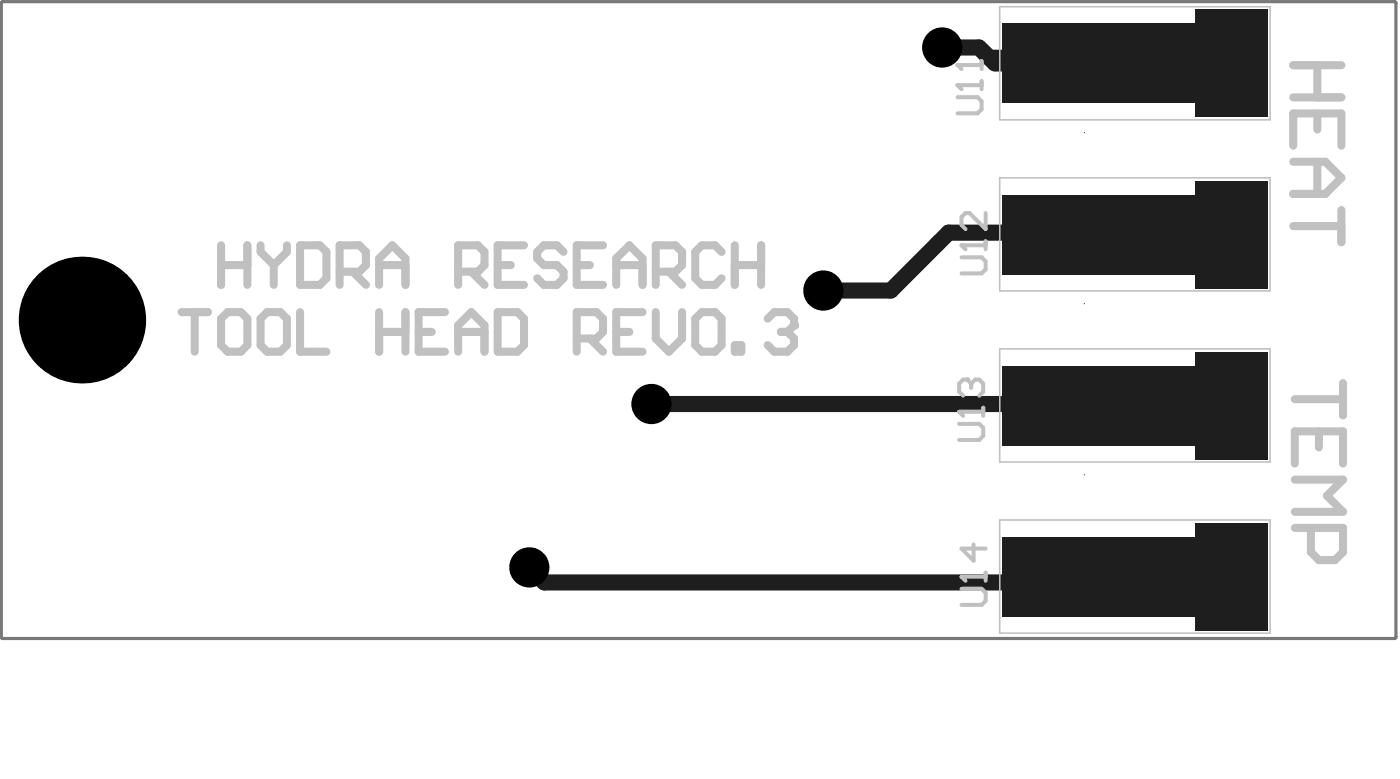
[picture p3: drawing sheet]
<svg xmlns="http://www.w3.org/2000/svg" width="147mm" height="82mm" viewBox="0 0 147 82" stroke-linecap="round" stroke-linejoin="round" font-family="sans-serif">
<path d="M.2 .2h146.4v66.8h-146.4z" fill="none" stroke="#787878" stroke-width=".33"/>
<path d="M99 5h3.9l1.6 1.7h14.8M103.9 6.1h25.5M129.4 24.4h-29.7l-6.1 6.1h-7.1M55.6 59.6l1.6 1.6h72.2M68.7 42.4h60.1" fill="none" stroke="#1e1e1e" stroke-width="1.7"/>
<path d="M55.6 59.6l.2 .2M68.5 42.4h.2" fill="none" stroke="#1e1e1e" stroke-width=".85"/>
<g fill="#000">
<circle cx="99" cy="5" r="2.11"/>
<circle cx="8.6" cy="33.6" r="6.7"/>
<circle cx="86.5" cy="30.5" r="2.11"/>
<circle cx="55.6" cy="59.6" r="2.11"/>
<circle cx="68.4" cy="42.4" r="2.11"/>
</g>
<g fill="#1e1e1e">
<path d="M125.6 37h7.6v11.3h-7.6z" fill-rule="evenodd"/>
<path d="M125.6 19h7.6v11.3h-7.6z" fill-rule="evenodd"/>
<path d="M125.6 1h7.6v11.3h-7.6z" fill-rule="evenodd"/>
<path d="M125.6 54.9h7.6v11.4h-7.6z" fill-rule="evenodd"/>
<path d="M105.3 38.5h27.9v8.3h-27.9z" fill-rule="evenodd"/>
<path d="M105.3 20.5h27.9v8.3h-27.9z" fill-rule="evenodd"/>
<path d="M105.3 2.5h27.9v8.3h-27.9z" fill-rule="evenodd"/>
<path d="M105.3 56.4h27.9v8.4h-27.9z" fill-rule="evenodd"/>
</g>
<path d="M105 .7h28.5v11.9h-28.5zM105 18.7h28.5v11.9h-28.5zM105 36.7h28.5v11.8h-28.5zM105 54.6h28.5v11.9h-28.5z" fill="none" stroke="#c0c0c0" stroke-width=".17"/>
<path d="M100.8 44.5h2.1l.4 .5v.8l-.4 .4h-2.1M100.8 43.3h2.5M103.3 42.8v.9" fill="none" stroke="#c0c0c0" stroke-width=".42"/>
<circle cx="100.8" cy="43.3" r=".21" fill="#c0c0c0"/>
<path d="M101.6 39.9h-.4l-.4 .4v.9l.4 .4M100.8 43.3l.4 .4" fill="none" stroke="#c0c0c0" stroke-width=".42"/>
<circle cx="101.6" cy="39.9" r=".21" fill="#c0c0c0"/>
<path d="M100.6 10.2h2.1l.4 .4v.9l-.4 .4h-2.1M100.6 8.9h2.5M103.1 8.5v.9M101.6 39.9l.4 .4M102 40.3v.4M102 40.3l.5-.4h.4l.4 .4v.9l-.4 .4" fill="none" stroke="#c0c0c0" stroke-width=".42"/>
<circle cx="100.6" cy="8.9" r=".21" fill="#c0c0c0"/>
<path d="M100.6 8.9l.4 .5M100.6 6.8h2.5M103.1 6.4v.9" fill="none" stroke="#c0c0c0" stroke-width=".42"/>
<circle cx="100.6" cy="6.8" r=".21" fill="#c0c0c0"/>
<path d="M100.6 6.8l.4 .5M101 27h2.1l.5 .5v.8l-.5 .4h-2.1M101 25.8h2.6M103.6 25.3v.9" fill="none" stroke="#c0c0c0" stroke-width=".42"/>
<circle cx="101" cy="25.8" r=".21" fill="#c0c0c0"/>
<path d="M101 25.8l.5 .4M103.6 22.4v1.7l-1.7-1.7h-.4l-.5 .4v.9l.5 .4M101 61.9h2.1l.5 .4v.8l-.5 .5h-2.1M101 60.6h2.6M103.6 60.2v.8" fill="none" stroke="#c0c0c0" stroke-width=".42"/>
<circle cx="101" cy="60.6" r=".21" fill="#c0c0c0"/>
<path d="M102.3 57.2v1.7l-1.3-1.3h2.6M101 60.6l.5 .4" fill="none" stroke="#c0c0c0" stroke-width=".42"/>
<g fill="none" stroke="#c0c0c0" stroke-width=".85">
<path d="M135.9 6.9h5.1M135.9 10.2h5.1M135.9 15.3v-3.4h5.1v3.4M135.9 17h3.4l1.7 1.7-1.7 1.7h-3.4M138.4 6.9v3.3M138.4 11.9v1.7M138.4 17v3.4M19.1 32.8h2.7M20.5 32.8v4.2M23.2 25.8v4.1M23.2 27.9h2.8M23.9 32.8h1.4l.7 .7v2.8l-.7 .7h-1.4l-.7-.7v-2.8z"/>
<path d="M26 25.8v4.1M27.4 25.8v.7l1.4 1.4M28.1 32.8h1.4l.6 .7v2.8l-.6 .7h-1.4l-.7-.7v-2.8zM28.8 27.9v2M30.1 25.8v.7l-1.3 1.4M31.5 25.8h2.1l.7 .7v2.7l-.7 .7h-2.1zM31.5 32.8v4.2h2.8M35.7 28.5h2.1l.7-.6v-1.4l-.7-.7h-2.1v4.1M37.1 28.5l1.4 1.4M39.8 27.9h2.8M39.8 29.9v-2.7l1.4-1.4 1.4 1.4v2.7M39.8 32.8v4.2"/>
<path d="M39.8 34.9h2.8M42.6 32.8v4.2M44 34.9h1.4M46.8 32.8h-2.8v4.2h2.8M48.1 28.5h2.1l.7-.6v-1.4l-.7-.7h-2.1v4.1M48.1 37v-2.8l1.4-1.4 1.4 1.4v2.8M48.1 34.9h2.8M49.5 28.5l1.4 1.4M52.3 27.9h1.4M52.3 32.8h2.1l.7 .7v2.8l-.7 .7h-2.1zM55.1 25.8h-2.8v4.1h2.8M59.2 26.5l-.7-.7h-1.4l-.7 .7v.7l.7 .7h1.4l.7 .6v.7l-.7 .7h-1.4l-.7-.7"/>
<path d="M60.6 27.9h1.4M60.6 35.6h2.1l.7-.7v-1.4l-.7-.7h-2.1v4.2M62 35.6l1.4 1.4M63.4 25.8h-2.8v4.1h2.8M64.7 27.9h2.8M64.7 29.9v-2.7l1.4-1.4 1.4 1.4v2.7M64.7 34.9h1.4M67.5 32.8h-2.8v4.2h2.8M68.9 28.5h2.1l.7-.6v-1.4l-.7-.7h-2.1v4.1M68.9 32.8v2.8l1.4 1.4 1.4-1.4v-2.8M70.3 28.5l1.4 1.4M73.7 32.8h1.4l.7 .7v2.8l-.7 .7h-1.4l-.6-.7v-2.8z"/>
<path d="M75.8 26.5l-.7-.7h-1.4l-.6 .7v2.7l.6 .7h1.4l.7-.7M77.2 27.9h2.8M77.2 25.8v4.1M77.2 36.3h.7v.7h-.7zM80 25.8v4.1M80.7 33.5l.7-.7h1.3l.7 .7v.7M135.9 23.8h5.1M141 22.1v3.3M136.1 48.7v-3.4h5v3.4M136.1 55.5h5v2.5l-.8 .8h-1.7l-.9-.8v-2.5M136.1 41.9h5M136.1 50.4h5l-1.7 1.7 1.7 1.7h-5"/>
<path d="M138.6 45.3v1.7M141.1 40.2v3.4"/>
</g>
<circle cx="83.4" cy="34.2" r=".42" fill="#c0c0c0"/>
<path d="M82.1 34.9h.6M82.7 34.9l.7 .7v.7l-.7 .7h-1.3l-.7-.7M83.4 34.2l-.7 .7" fill="none" stroke="#c0c0c0" stroke-width=".85"/>
</svg>
